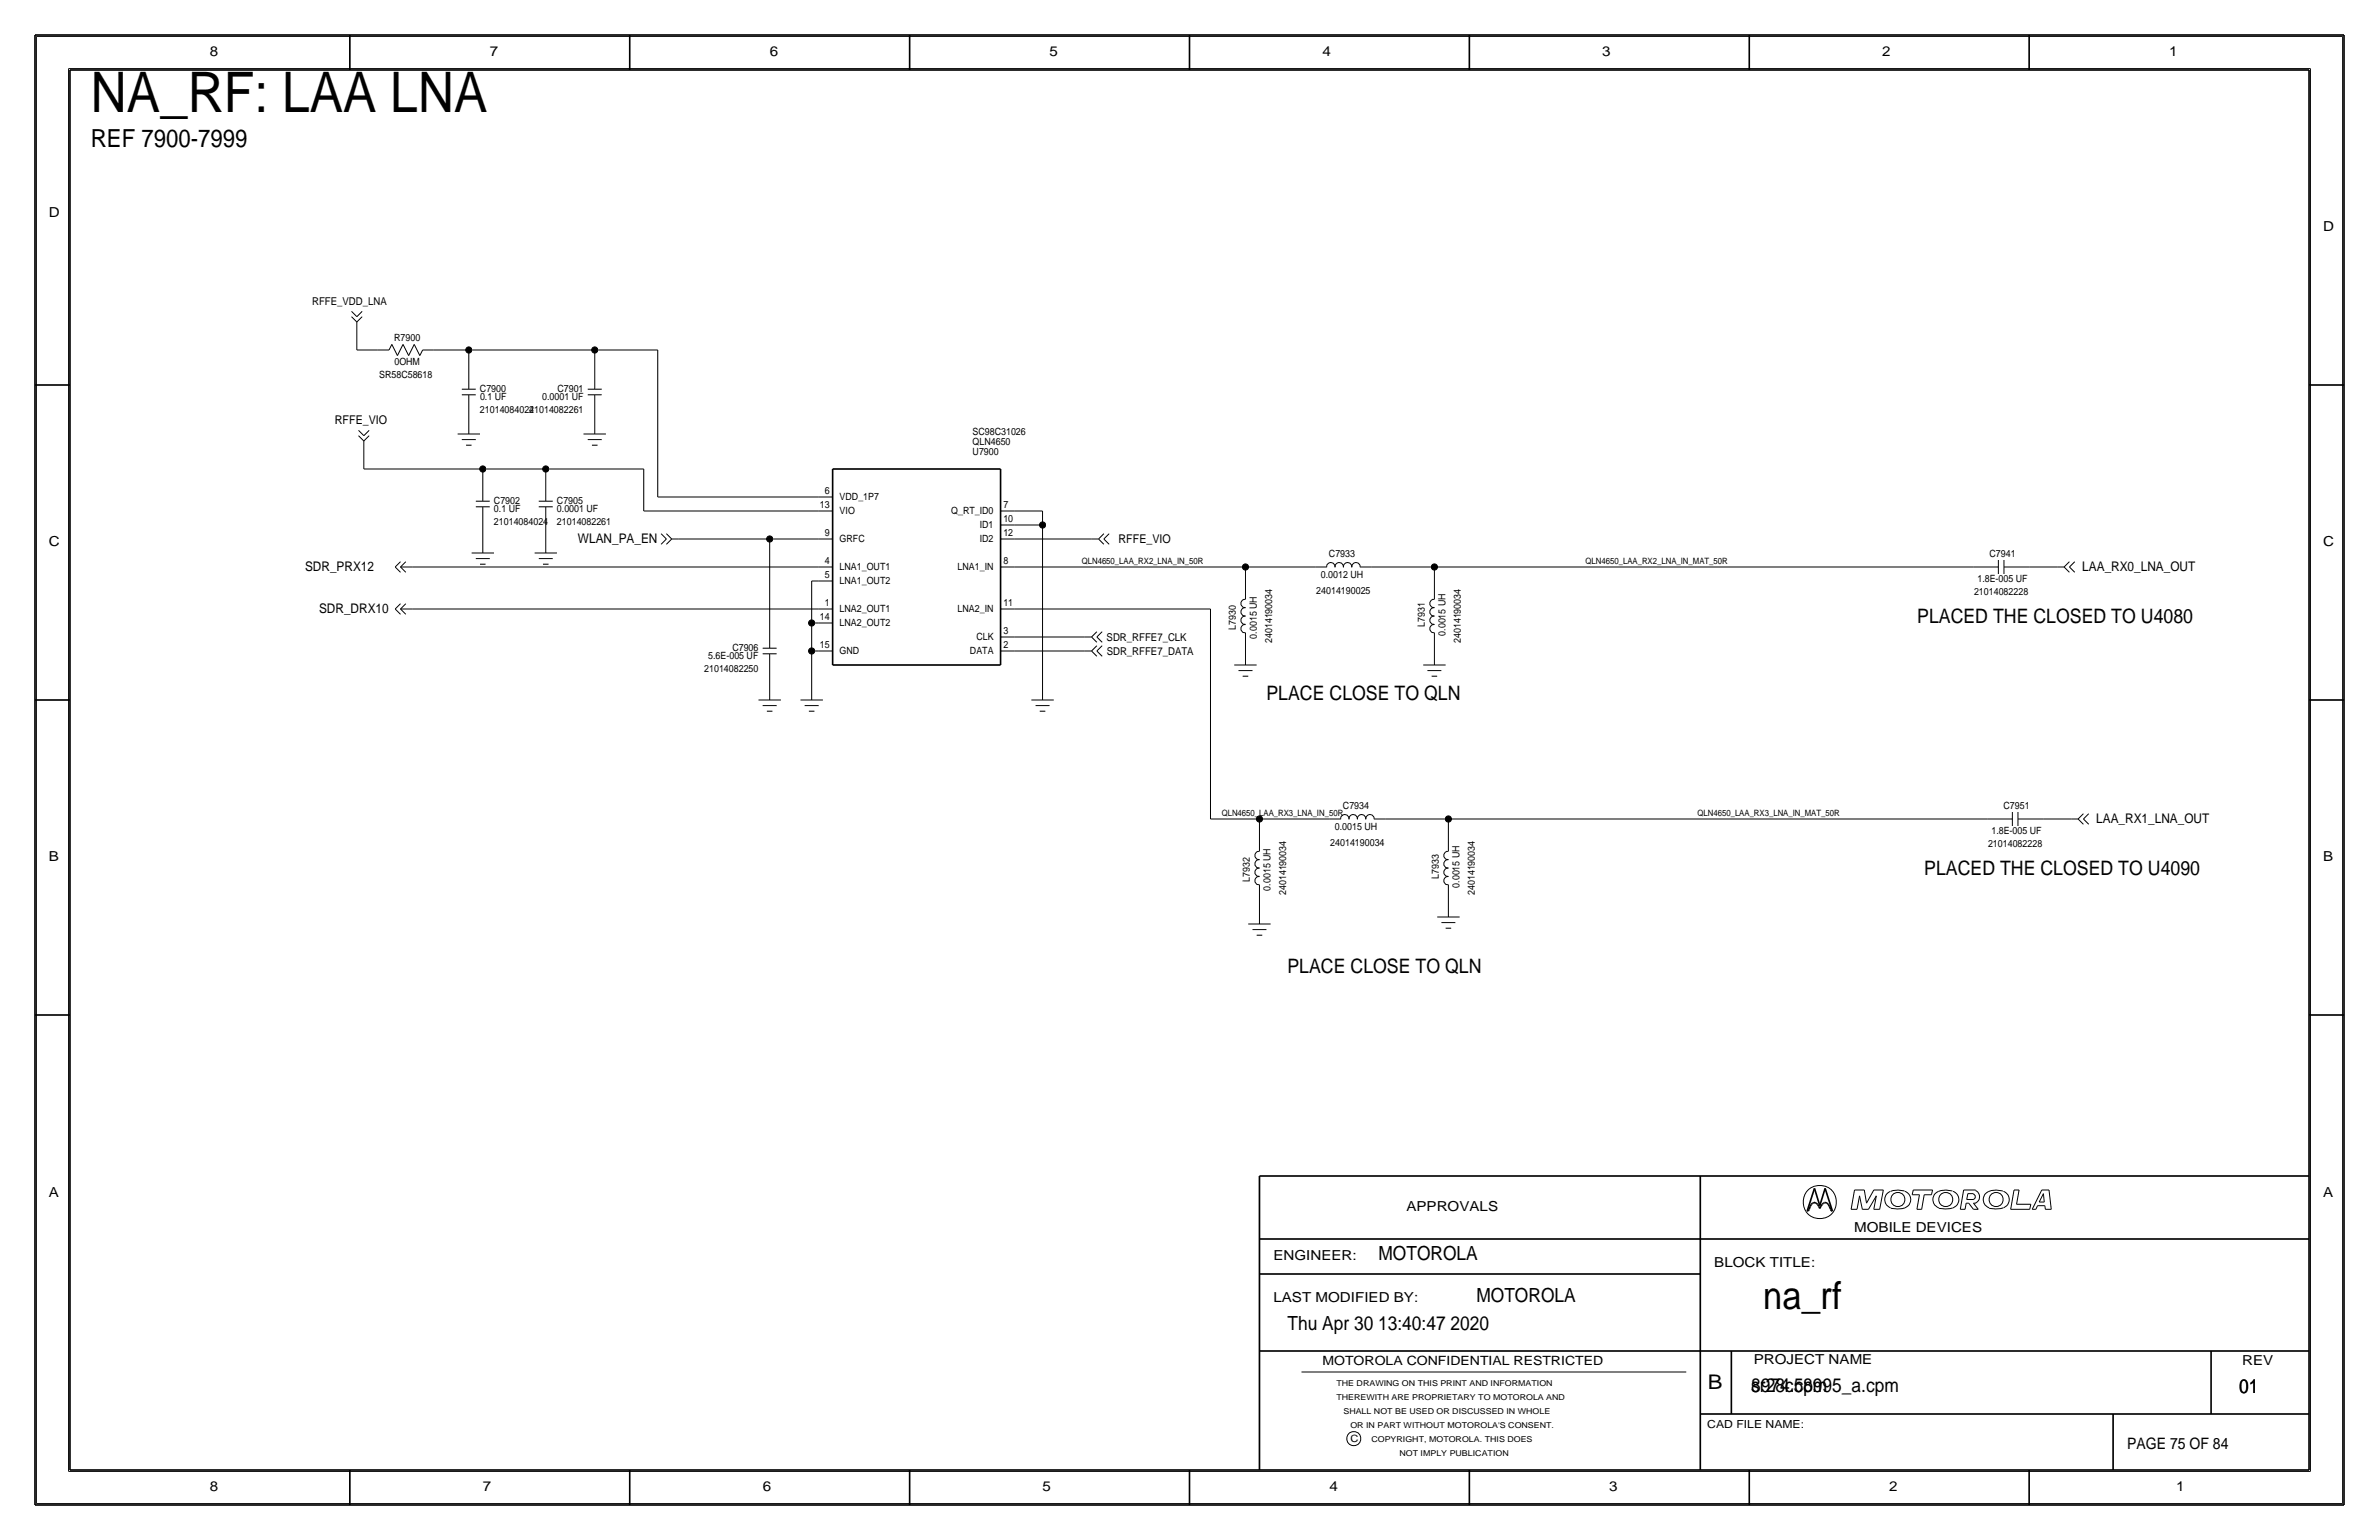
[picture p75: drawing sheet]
<svg xmlns="http://www.w3.org/2000/svg" width="432mm" height="279mm" viewBox="0 0 432 279" stroke-linecap="round" stroke-linejoin="round" font-family="sans-serif">
<defs><g id="words">
<text font-size="10.1" x="16.5" y="20.3">NA_RF: LAA LNA</text>
<text font-size="7" x="320" y="237.5">na_rf</text>
<text font-size="4.5" x="16.5" y="26.7">REF 7900-7999</text>
<text font-size="3.7" x="310" y="252.1">B</text>
<g font-size="3.6">
<text x="348" y="113">PLACED THE CLOSED TO U4080</text>
<text x="229.9" y="127">PLACE CLOSE TO QLN</text>
<text x="349.2" y="158.7">PLACED THE CLOSED TO U4090</text>
<text x="233.7" y="176.5">PLACE CLOSE TO QLN</text>
</g>
<g font-size="3.5">
<text x="250.2" y="228.6">MOTOROLA</text>
<text x="268" y="236.2">MOTOROLA</text>
<text x="233.7" y="241.3">Thu Apr 30 13:40:47 2020</text>
<text x="317.9" y="252.6">8974.cpm</text>
<text x="317.9" y="252.6">sr28c58995_a.cpm</text>
<text x="406.4" y="252.7">01</text>
</g>
<text font-size="2.9" x="386.1" y="262.9">PAGE 75 OF 84</text>
<g font-size="2.5">
<text x="38.1" y="10.2">8</text>
<text x="88.9" y="10.2">7</text>
<text x="139.7" y="10.2">6</text>
<text x="190.5" y="10.2">5</text>
<text x="240" y="10.2">4</text>
<text x="290.8" y="10.2">3</text>
<text x="341.6" y="10.2">2</text>
<text x="393.7" y="10.2">1</text>
<text x="8.9" y="39.4">D</text>
<text x="421.6" y="41.9">D</text>
<text x="8.9" y="99.1">C</text>
<text x="421.6" y="99.1">C</text>
<text x="8.9" y="156.2">B</text>
<text x="421.6" y="156.2">B</text>
<text x="8.9" y="217.2">A</text>
<text x="255.3" y="219.7">APPROVALS</text>
<text x="421.6" y="217.2">A</text>
<text x="336.5" y="223.5">MOBILE DEVICES</text>
<text x="231.1" y="228.6">ENGINEER:</text>
<text x="311.1" y="229.9">BLOCK TITLE:</text>
<text x="231.1" y="236.2">LAST MODIFIED BY:</text>
<text x="318.3" y="247.5">PROJECT NAME</text>
<text x="407" y="247.6">REV</text>
<text x="38.1" y="270.5">8</text>
<text x="87.6" y="270.5">7</text>
<text x="138.4" y="270.5">6</text>
<text x="189.2" y="270.5">5</text>
<text x="241.3" y="270.5">4</text>
<text x="292.1" y="270.5">3</text>
<text x="342.9" y="270.5">2</text>
<text x="395" y="270.5">1</text>
</g>
<g font-size="2.4">
<text x="104.9" y="98.6">WLAN_PA_EN</text>
<text x="55.4" y="103.6">SDR_PRX12</text>
<text x="378" y="103.6">LAA_RX0_LNA_OUT</text>
<text x="57.9" y="111.3">SDR_DRX10</text>
<text x="380.5" y="149.4">LAA_RX1_LNA_OUT</text>
</g>
<text font-size="2.3" x="240" y="247.6">MOTOROLA CONFIDENTIAL RESTRICTED</text>
<g font-size="2.2">
<text x="60.8" y="77">RFFE_VIO</text>
<text x="203" y="98.6">RFFE_VIO</text>
</g>
<g font-size="2">
<text x="56.6" y="55.4">RFFE_VDD_LNA</text>
<text x="200.9" y="116.3">SDR_RFFE7_CLK</text>
<text x="200.9" y="118.9">SDR_RFFE7_DATA</text>
<text x="309.9" y="259.1">CAD FILE NAME:</text>
</g>
<g font-size="1.8">
<text x="71.5" y="61.9">R7900</text>
<text x="68.8" y="68.6">SR58C58618</text>
<text x="71.6" y="66.1">0OHM</text>
<text x="87.1" y="71.1">C7900</text>
<text x="101.2" y="71.1">C7901</text>
<text x="87.1" y="74.9">21014084024</text>
<text x="87.1" y="72.6">0.1 UF</text>
<text x="96.1" y="74.9">21014082261</text>
<text x="98.4" y="72.6">0.0001 UF</text>
<text x="176.5" y="80.7">QLN4650</text>
<text x="176.5" y="78.9">SC98C31026</text>
<text x="176.5" y="82.5">U7900</text>
<text x="149.7" y="89.7">6</text>
<text x="89.7" y="91.4">C7902</text>
<text x="89.7" y="93">0.1 UF</text>
<text x="89.7" y="95.2">21014084024</text>
<text x="101.1" y="93">0.0001 UF</text>
<text x="101.1" y="95.2">21014082261</text>
<text x="101.1" y="91.4">C7905</text>
<text x="148.8" y="92.2">13</text>
<text x="152.4" y="90.8">VDD_1P7</text>
<text x="152.4" y="93.3">VIO</text>
<text x="172.6" y="93.3">Q_RT_ID0</text>
<text x="177.8" y="95.9">ID1</text>
<text x="182.1" y="92.2">7</text>
<text x="182.1" y="94.7">10</text>
<text x="149.7" y="97.3">9</text>
<text x="152.4" y="98.4">GRFC</text>
<text x="177.8" y="98.4">ID2</text>
<text x="182.1" y="97.3">12</text>
<text x="241.2" y="101.1">C7933</text>
<text x="361.1" y="101.1">C7941</text>
<text x="149.7" y="104.9">5</text>
<text x="149.7" y="102.4">4</text>
<text x="152.4" y="106">LNA1_OUT2</text>
<text x="152.4" y="103.5">LNA1_OUT1</text>
<text x="173.8" y="103.5">LNA1_IN</text>
<text x="182.1" y="102.4">8</text>
<text x="238.9" y="107.7">24014190025</text>
<text x="239.7" y="104.9">0.0012 UH</text>
<text x="358.3" y="107.9">21014082228</text>
<text x="358.9" y="105.7">1.8E-005 UF</text>
<text x="148.8" y="112.5">14</text>
<text x="149.7" y="110">1</text>
<text x="152.4" y="113.6">LNA2_OUT2</text>
<text x="152.4" y="111.1">LNA2_OUT1</text>
<text x="173.8" y="111.1">LNA2_IN</text>
<text x="182.1" y="110">11</text>
<text x="258.6" y="113.7" transform="rotate(-90 258.6 113.7)">L7931</text>
<text x="128.5" y="119.6">5.6E-005 UF</text>
<text x="132.9" y="118.1">C7906</text>
<text x="148.8" y="117.6">15</text>
<text x="152.4" y="118.7">GND</text>
<text x="176" y="118.7">DATA</text>
<text x="177.2" y="116.2">CLK</text>
<text x="182.1" y="117.6">2</text>
<text x="182.1" y="115.1">3</text>
<text x="224.3" y="114.3" transform="rotate(-90 224.3 114.3)">L7930</text>
<text x="228.1" y="115.9" transform="rotate(-90 228.1 115.9)">0.0015 UH</text>
<text x="230.9" y="116.7" transform="rotate(-90 230.9 116.7)">24014190034</text>
<text x="262.4" y="115.4" transform="rotate(-90 262.4 115.4)">0.0015 UH</text>
<text x="265.2" y="116.7" transform="rotate(-90 265.2 116.7)">24014190034</text>
<text x="127.8" y="121.9">21014082250</text>
<text x="243.8" y="146.9">C7934</text>
<text x="363.6" y="146.8">C7951</text>
<text x="241.5" y="153.4">24014190034</text>
<text x="242.3" y="150.6">0.0015 UH</text>
<text x="360.8" y="153.7">21014082228</text>
<text x="361.5" y="151.4">1.8E-005 UF</text>
<text x="226.9" y="160" transform="rotate(-90 226.9 160)">L7932</text>
<text x="230.6" y="161.6" transform="rotate(-90 230.6 161.6)">0.0015 UH</text>
<text x="261.2" y="159.5" transform="rotate(-90 261.2 159.5)">L7933</text>
<text x="264.9" y="161.1" transform="rotate(-90 264.9 161.1)">0.0015 UH</text>
<text x="233.4" y="162.4" transform="rotate(-90 233.4 162.4)">24014190034</text>
<text x="267.7" y="162.4" transform="rotate(-90 267.7 162.4)">24014190034</text>
<text x="245.1" y="261.6">C</text>
</g>
<g font-size="1.6">
<text x="196.3" y="102.4">QLN4650_LAA_RX2_LNA_IN_50R</text>
<text x="287.8" y="102.4">QLN4650_LAA_RX2_LNA_IN_MAT_50R</text>
<text x="221.7" y="148.1">QLN4650_LAA_RX3_LNA_IN_50R</text>
<text x="308.1" y="148.1">QLN4650_LAA_RX3_LNA_IN_MAT_50R</text>
</g>
<g font-size="1.5">
<text x="242.6" y="251.5">THE DRAWING ON THIS PRINT AND INFORMATION</text>
<text x="242.6" y="254">THEREWITH ARE PROPRIETARY TO MOTOROLA AND</text>
<text x="243.8" y="256.5">SHALL NOT BE USED OR DISCUSSED IN WHOLE</text>
<text x="245.1" y="259.1">OR IN PART WITHOUT MOTOROLA'S CONSENT.</text>
<text x="248.9" y="261.6">COPYRIGHT, MOTOROLA. THIS DOES</text>
<text x="254" y="264.2">NOT IMPLY PUBLICATION</text>
</g>
</g></defs>
<g fill="none" stroke="#000" stroke-width=".18">
<path d="M6.6 6.6h418.6zM6.6 6.6v266.2zM12.4 12.4v254.6zM12.4 12.4h407zM419.4 12.4v254.6zM425.2 6.6v266.2zM63.8 56.5l1 1zM63.8 57.5l1 .9zM64.8 59.7v3.8zM64.8 58.4v1.3zM65.7 56.5l-.9 1zM65.7 57.5l-.9 .9z"/>
<path d="M64.8 63.5h3.8zM65.1 78.1l.9 .9zM65.1 79l.9 1zM66 79l1-.9zM68.6 63.5h2zM71.1 62.5l1 2zM71.1 62.5l-.5 1zM73.2 62.5l-1.1 2zM73.2 62.5l1 2zM75.2 62.5l1 2zM75.2 62.5l-1 2zM76.7 63.5l-.5 1z"/>
<path d="M76.7 63.5h2zM78.7 63.5h6.4zM83.1 78.7h4zM83.8 70.6h2.6zM83.8 79.8h2.6zM83.8 71.6h2.6zM85.1 63.5h22.8zM85.1 63.5v2.5zM85.1 71.6v4.6zM85.1 66v4.6zM85.1 76.2v2.5zM105.9 78.7h4.1z"/>
<path d="M106.7 70.6h2.5zM106.7 71.6h2.5zM106.7 79.8h2.5zM107.9 63.5h11.5zM107.9 63.5v2.5zM107.9 71.6v4.6zM107.9 66v4.6zM107.9 76.2v2.5zM119.4 63.5v26.7zM66 85.1h21.6zM66 81.3v3.8zM66 80l1-1z"/>
<path d="M66 80v1.3zM84.6 80.8h1zM86.4 90.9h2.5zM86.4 91.9h2.5zM87.6 85.1h11.5zM87.6 96.5v1.3zM87.6 85.1v1.3zM87.6 91.9v4.6zM87.6 86.4v4.5zM87.6 97.8v2.5zM97.8 90.9h2.5zM97.8 91.9h2.5z"/>
<path d="M99.1 96.5v1.3zM99.1 85.1v1.3zM99.1 91.9v4.6zM99.1 86.4v4.5zM99.1 97.8v2.5zM99.1 85.1h17.7zM107.4 80.8h1.1zM116.8 92.7h31.8zM116.8 85.1v7.6zM119.4 90.2h29.2zM120 96.8l1 1zM121 97.8l-1 1z"/>
<path d="M121 96.8l.9 1zM121.9 97.8l-.9 1zM121.9 97.8h1.3zM123.2 97.8h16.5zM139.7 97.8h8.9zM139.7 97.8v15.2zM148.6 97.8h2.5zM148.6 92.7h2.5zM148.6 90.2h2.5zM181.6 97.8h2.5zM181.6 95.2h2.5zM181.6 92.7h2.5z"/>
<path d="M184.1 97.8h14zM184.1 95.2h5.1zM184.2 92.7h5zM189.2 92.7v2.5zM189.2 95.2v29.3zM198.1 97.8h1.3zM199.4 97.8l1 1zM200.4 97.8l.9 1zM200.4 96.8l-1 1zM201.3 96.8l-.9 1zM71.7 110.5l1 1zM71.7 102.9l1 .9z"/>
<path d="M71.7 110.5l1-1zM71.7 102.9l1-1zM72.7 110.5h2.2zM72.7 110.5l1-1zM72.7 102.9h2.2zM72.7 102.9l1-1zM72.7 110.5l1 1zM72.7 102.9l1 .9zM74.9 102.9h73.7zM74.9 110.5h73.7zM85.6 100.3h4.1zM86.4 101.3h2.5z"/>
<path d="M87.1 102.4h1zM97 100.3h4.1zM97.8 101.3h2.5zM98.6 102.4h1zM138.4 117.6h2.6zM138.4 118.6h2.6zM139.7 118.6v4.6zM139.7 113v4.6zM147.3 118.1h1.3zM147.3 113v5.1zM147.3 118.1v6.4zM147.3 105.4v7.6z"/>
<path d="M147.3 105.4h1.3zM147.3 113h1.3zM148.6 118.1h2.5zM148.6 113h2.5zM148.6 110.5h2.5zM148.6 105.4h2.5zM148.6 102.9h2.5zM181.6 118.1h2.5zM181.6 115.6h2.5zM181.6 110.5h2.5zM181.6 102.9h2.5zM184.1 118.1h12.7z"/>
<path d="M184.1 115.6h12.7zM184.1 110.5h35.6zM184.1 102.9h42zM196.8 118.1h1.3zM196.8 115.6h1.3zM198.1 118.1l1-1zM198.1 115.6l1-1zM198.1 118.1l1 1zM198.1 115.6l1 .9zM199.1 118.1l1-1zM199.1 115.6l1-1zM199.1 118.1l1 1z"/>
<path d="M199.1 115.6l1 .9zM219.7 110.5v38.1zM226.1 116.8v1.3zM226.1 102.9v3.8zM226.1 102.9h12.7zM226.1 106.7v2zM226.1 114.8v2zM226.1 118.1v2.6zM226.1 111.8a.74 .74 0 0 0-.9 .7 .74 .74 0 0 0 .9 .8M226.1 108.8a.74 .74 0 0 0-.9 .7 .74 .74 0 0 0 .9 .7M226.1 110.3a.74 .74 0 0 0-.9 .7 .74 .74 0 0 0 .9 .8M226.1 113.3a.74 .74 0 0 0-.9 .8 .74 .74 0 0 0 .9 .7"/>
<path d="M238.8 102.9h2zM240.8 102.9a.75 .75 0 0 1 .7-.8 .75 .75 0 0 1 .8 .8M242.3 102.9a.75 .75 0 0 1 .8-.8 .75 .75 0 0 1 .7 .8M243.8 102.9a.75 .75 0 0 1 .8-.8 .75 .75 0 0 1 .7 .8M245.4 102.9a.75 .75 0 0 1 .7-.8 .75 .75 0 0 1 .7 .8M246.9 102.9h2zM248.9 102.9h11.4zM260.3 116.8v1.3zM260.3 102.9v3.8zM260.3 118.1v2.6zM260.3 114.8v2zM260.3 106.7v2z"/>
<path d="M260.3 110.3a.74 .74 0 0 0-.8 .7 .74 .74 0 0 0 .8 .8M260.3 113.3a.74 .74 0 0 0-.8 .8 .74 .74 0 0 0 .8 .7M260.3 111.8a.74 .74 0 0 0-.8 .7 .74 .74 0 0 0 .8 .8M260.3 108.8a.74 .74 0 0 0-.8 .7 .74 .74 0 0 0 .8 .7M260.4 102.9h97.7zM358.1 102.9h4.6zM362.7 101.6v2.5zM363.7 102.9h4.6zM363.7 101.6v2.5zM368.3 102.9h5.1zM373.4 102.9h1.2zM374.6 102.9l1-1z"/>
<path d="M374.6 102.9l1 .9zM375.6 102.9l1 .9zM376.6 101.9l-1 1zM137.7 127h4zM138.4 128h2.6zM139.2 129h1zM139.7 123.2v1.3zM139.7 124.5v2.5zM145.3 127h4.1zM146.1 128h2.5zM146.8 129h1zM147.3 124.5v2.5z"/>
<path d="M187.2 127h4.1zM188 128h2.5zM188.7 129h1zM189.2 124.5v2.5zM224 120.7h4.1zM224.8 121.7h2.5zM225.6 122.7h1zM258.3 120.7h4.1zM259.1 121.7h2.5zM259.8 122.7h1.1zM219.7 148.6h8.9zM228.6 148.6h12.7z"/>
<path d="M228.6 148.6v3.8zM228.6 152.4v2zM228.6 157.5a.74 .74 0 0 0-.8 .8 .74 .74 0 0 0 .8 .7M228.6 154.5a.74 .74 0 0 0-.8 .7 .74 .74 0 0 0 .8 .8M228.6 156a.74 .74 0 0 0-.8 .7 .74 .74 0 0 0 .8 .8M228.6 159.1a.74 .74 0 0 0-.8 .7 .74 .74 0 0 0 .8 .7M241.3 148.6h2zM243.3 148.6a.75 .75 0 0 1 .8-.8 .75 .75 0 0 1 .7 .8M244.9 148.6a.75 .75 0 0 1 .7-.8 .75 .75 0 0 1 .7 .8M246.4 148.6a.75 .75 0 0 1 .7-.8 .75 .75 0 0 1 .8 .8M247.9 148.6a.75 .75 0 0 1 .7-.8 .75 .75 0 0 1 .8 .8M249.4 148.6h2.1z"/>
<path d="M251.5 148.6h11.4zM262.9 148.6h97.8zM262.9 148.6v3.8zM262.9 152.4v2zM262.9 156a.74 .74 0 0 0-.8 .7 .74 .74 0 0 0 .8 .8M262.9 159.1a.74 .74 0 0 0-.8 .7 .74 .74 0 0 0 .8 .7M262.9 157.5a.74 .74 0 0 0-.8 .8 .74 .74 0 0 0 .8 .7M262.9 154.5a.74 .74 0 0 0-.8 .7 .74 .74 0 0 0 .8 .8M360.7 148.6h4.6zM365.3 147.3v2.6zM366.3 148.6h4.5zM366.3 147.3v2.6z"/>
<path d="M370.8 148.6h5.1zM375.9 148.6h1.3zM377.2 148.6l1 1zM378.2 148.6l.9 1zM378.2 147.6l-1 1zM379.1 147.6l-.9 1zM226.6 167.6h4zM227.3 168.7h2.6zM228.1 169.7h1zM228.6 162.6v2.5zM228.6 160.5v2.1zM228.6 165.1v2.5z"/>
<path d="M260.9 166.4h4zM261.6 167.4h2.6zM262.4 168.4h1zM262.9 162.6v1.2zM262.9 163.8v2.6zM262.9 160.5v2.1zM336 219.4h1.1zM336.6 215.9h1.8zM336.6 215.9l-.6 3.5zM337.5 217l-.4 2.4zM337.5 217l.5 2.4zM338 219.4h1.1z"/>
<path d="M338.4 215.9l.4 2.4zM340.1 219.4h1.1zM340.1 215.9h1.7zM340.1 215.9l-1.3 2.4zM340.6 217l-1.5 2.4zM340.6 217l-.5 2.4zM341.8 215.9l-.6 3.5zM343.1 216.2a1.6 1.6 0 0 0-1 1.5 1.6 1.6 0 0 0 1.1 1.5M345.7 216.1h-.2a4 4 0 0 0-2.3 .1M345.7 216.2a1.59 1.59 0 0 1 1.1 1.5 1.59 1.59 0 0 1-1.1 1.5 5.1 5.1 0 0 1-2.5 0M347.1 216.8h1.3zM347.3 215.9l-.2 .9z"/>
<path d="M347.3 215.9h3.5zM347.9 219.4h.9zM348.4 216.8l-.5 2.6zM349.2 216.8l-.4 2.6zM349.2 216.8h1.4zM350.8 215.9l-.2 .9zM354.4 216.1a3.1 3.1 0 0 0-3.3 .7 1.62 1.62 0 0 0 .8 2.4M354.4 219.2a5.1 5.1 0 0 1-2.5 0M354.5 216.2a1.59 1.59 0 0 1 1 1.5 1.59 1.59 0 0 1-1 1.5M355.8 219.4h.9zM356.4 215.9l-.6 3.5zM356.4 215.9h2.2z"/>
<path d="M356.9 218.3l-.2 1.1zM356.9 218.3h.4zM357 217.6h1.2zM357.2 216.6l-.2 1zM357.2 216.6h1zM357.3 218.3l.9 1.1zM358.1 216.7a.5 .5 0 0 1 .4 .4 .5 .5 0 0 1-.4 .5M358.2 219.4h.9zM358.2 218.3l.9 1.1zM358.2 218.3h.4zM358.5 216a1.24 1.24 0 0 1 .8 1.1 1.24 1.24 0 0 1-.8 1.2M363.5 216.1a3.1 3.1 0 0 0-3.3 .7 1.62 1.62 0 0 0 .8 2.4"/>
<path d="M363.6 219.2a5.1 5.1 0 0 1-2.6 0M363.6 216.2a1.59 1.59 0 0 1 1.1 1.5 1.59 1.59 0 0 1-1.1 1.5M364.9 219.4h3.5zM365.6 215.9l-.7 3.5zM365.6 215.9h.9zM366 218.5h2.6zM366.5 215.9l-.5 2.6zM368.6 218.5l-.2 .9zM368.9 219.4h.6zM369.8 218.7h1.3zM369.8 218.7l-.3 .7zM370.1 218.1h.9z"/>
<path d="M370.6 215.9l-1.7 3.5zM370.6 215.9h1.3zM370.9 216.6l-.8 1.5zM370.9 216.6l.1 1.5zM371.1 218.7l.1 .7zM371.2 219.4h1.1zM371.9 215.9l.4 3.5zM236.2 248.9h69.9zM6.6 272.8h418.6zM12.4 267h407z"/>
<circle cx="330.3" cy="218.1" r="3"/>
<circle cx="344.5" cy="217.6" r="1.28"/>
<circle cx="353.2" cy="217.6" r="1.28"/>
<circle cx="362.3" cy="217.6" r="1.28"/>
<circle cx="245.7" cy="261" r="1.28"/>
</g>
<g fill="#000" stroke="#000" stroke-width=".18">
<circle cx="85.1" cy="63.5" r=".56"/>
<circle cx="107.9" cy="63.5" r=".56"/>
<circle cx="87.6" cy="85.1" r=".56"/>
<circle cx="99.1" cy="85.1" r=".56"/>
<circle cx="139.7" cy="97.8" r=".56"/>
<circle cx="189.2" cy="95.2" r=".56"/>
<circle cx="147.3" cy="118.1" r=".56"/>
<circle cx="147.3" cy="113" r=".56"/>
<circle cx="226.1" cy="102.9" r=".56"/>
<circle cx="260.3" cy="102.9" r=".56"/>
<circle cx="228.6" cy="148.6" r=".56"/>
<circle cx="262.9" cy="148.6" r=".56"/>
</g>
<g fill="none" stroke="#000" stroke-width=".3">
<path d="M6.3 6.4v266.7zM6.4 6.4h419zM12.7 12.7h406.4zM12.7 12.7v254zM63.5 6.4v6.3zM114.3 6.4v6.3zM165.1 6.4v6.3zM215.9 6.3v6.4zM266.7 6.4v6.3zM317.5 6.4v6.3zM368.3 6.4v6.3zM419.1 12.7v254z"/>
<path d="M425.4 6.4v266.7zM6.3 69.8h6.4zM419.1 69.8h6.3zM151.1 85.1h30.5zM151.1 85.1v35.6zM181.6 85.1v35.6zM6.3 127h6.4zM151.1 120.7h30.5zM419.1 127h6.3zM6.3 184.1h6.4zM419.1 184.1h6.3zM228.6 213.4v53.3z"/>
<path d="M228.6 213.4h190.5zM308.6 213.4v53.3zM328 219.7h.2zM328.4 219.4l-.2 .3zM328.6 218.8l-.2 .6zM328.8 218.5l-.2 .3zM329 218.3l.2-.1zM329 218.3l-.2 .2zM329.2 218.2h.2zM329.3 215.6l-1.3 4.1zM329.3 215.6l1 3.1zM329.4 218.2l.2 .1z"/>
<path d="M329.6 218.3l.3 .2zM329.9 218.5l.2 .3zM330.1 218.8l.2 .5zM330.5 218.8l-.2 .5zM330.8 218.5l-.3 .3zM331 218.3l-.2 .2zM331 218.3l.2-.1zM331.2 218.2h.2zM331.3 215.6l1.3 4.1zM331.3 215.6l-1 3.1zM331.4 218.2l.2 .1zM331.6 218.3l.2 .2z"/>
<path d="M331.8 218.5l.2 .3zM332 218.8l.3 .6zM332.3 219.4l.1 .3zM332.4 219.7h.2zM228.6 231.1h80zM228.6 224.8h190.5zM228.6 245.1h190.5zM308.6 256.5h110.5zM314.2 245.1v11.4zM383.5 256.5v10.2zM401.3 245.1v11.4zM6.4 273h419z"/>
<path d="M12.7 266.7h406.4zM63.5 266.7v6.4zM114.3 266.7v6.4zM165.1 266.7v6.4zM215.9 266.7v6.3zM266.7 266.7v6.4zM317.5 266.7v6.4zM368.3 266.7v6.4z"/>
</g>
<use href="#words"/>
</svg>
